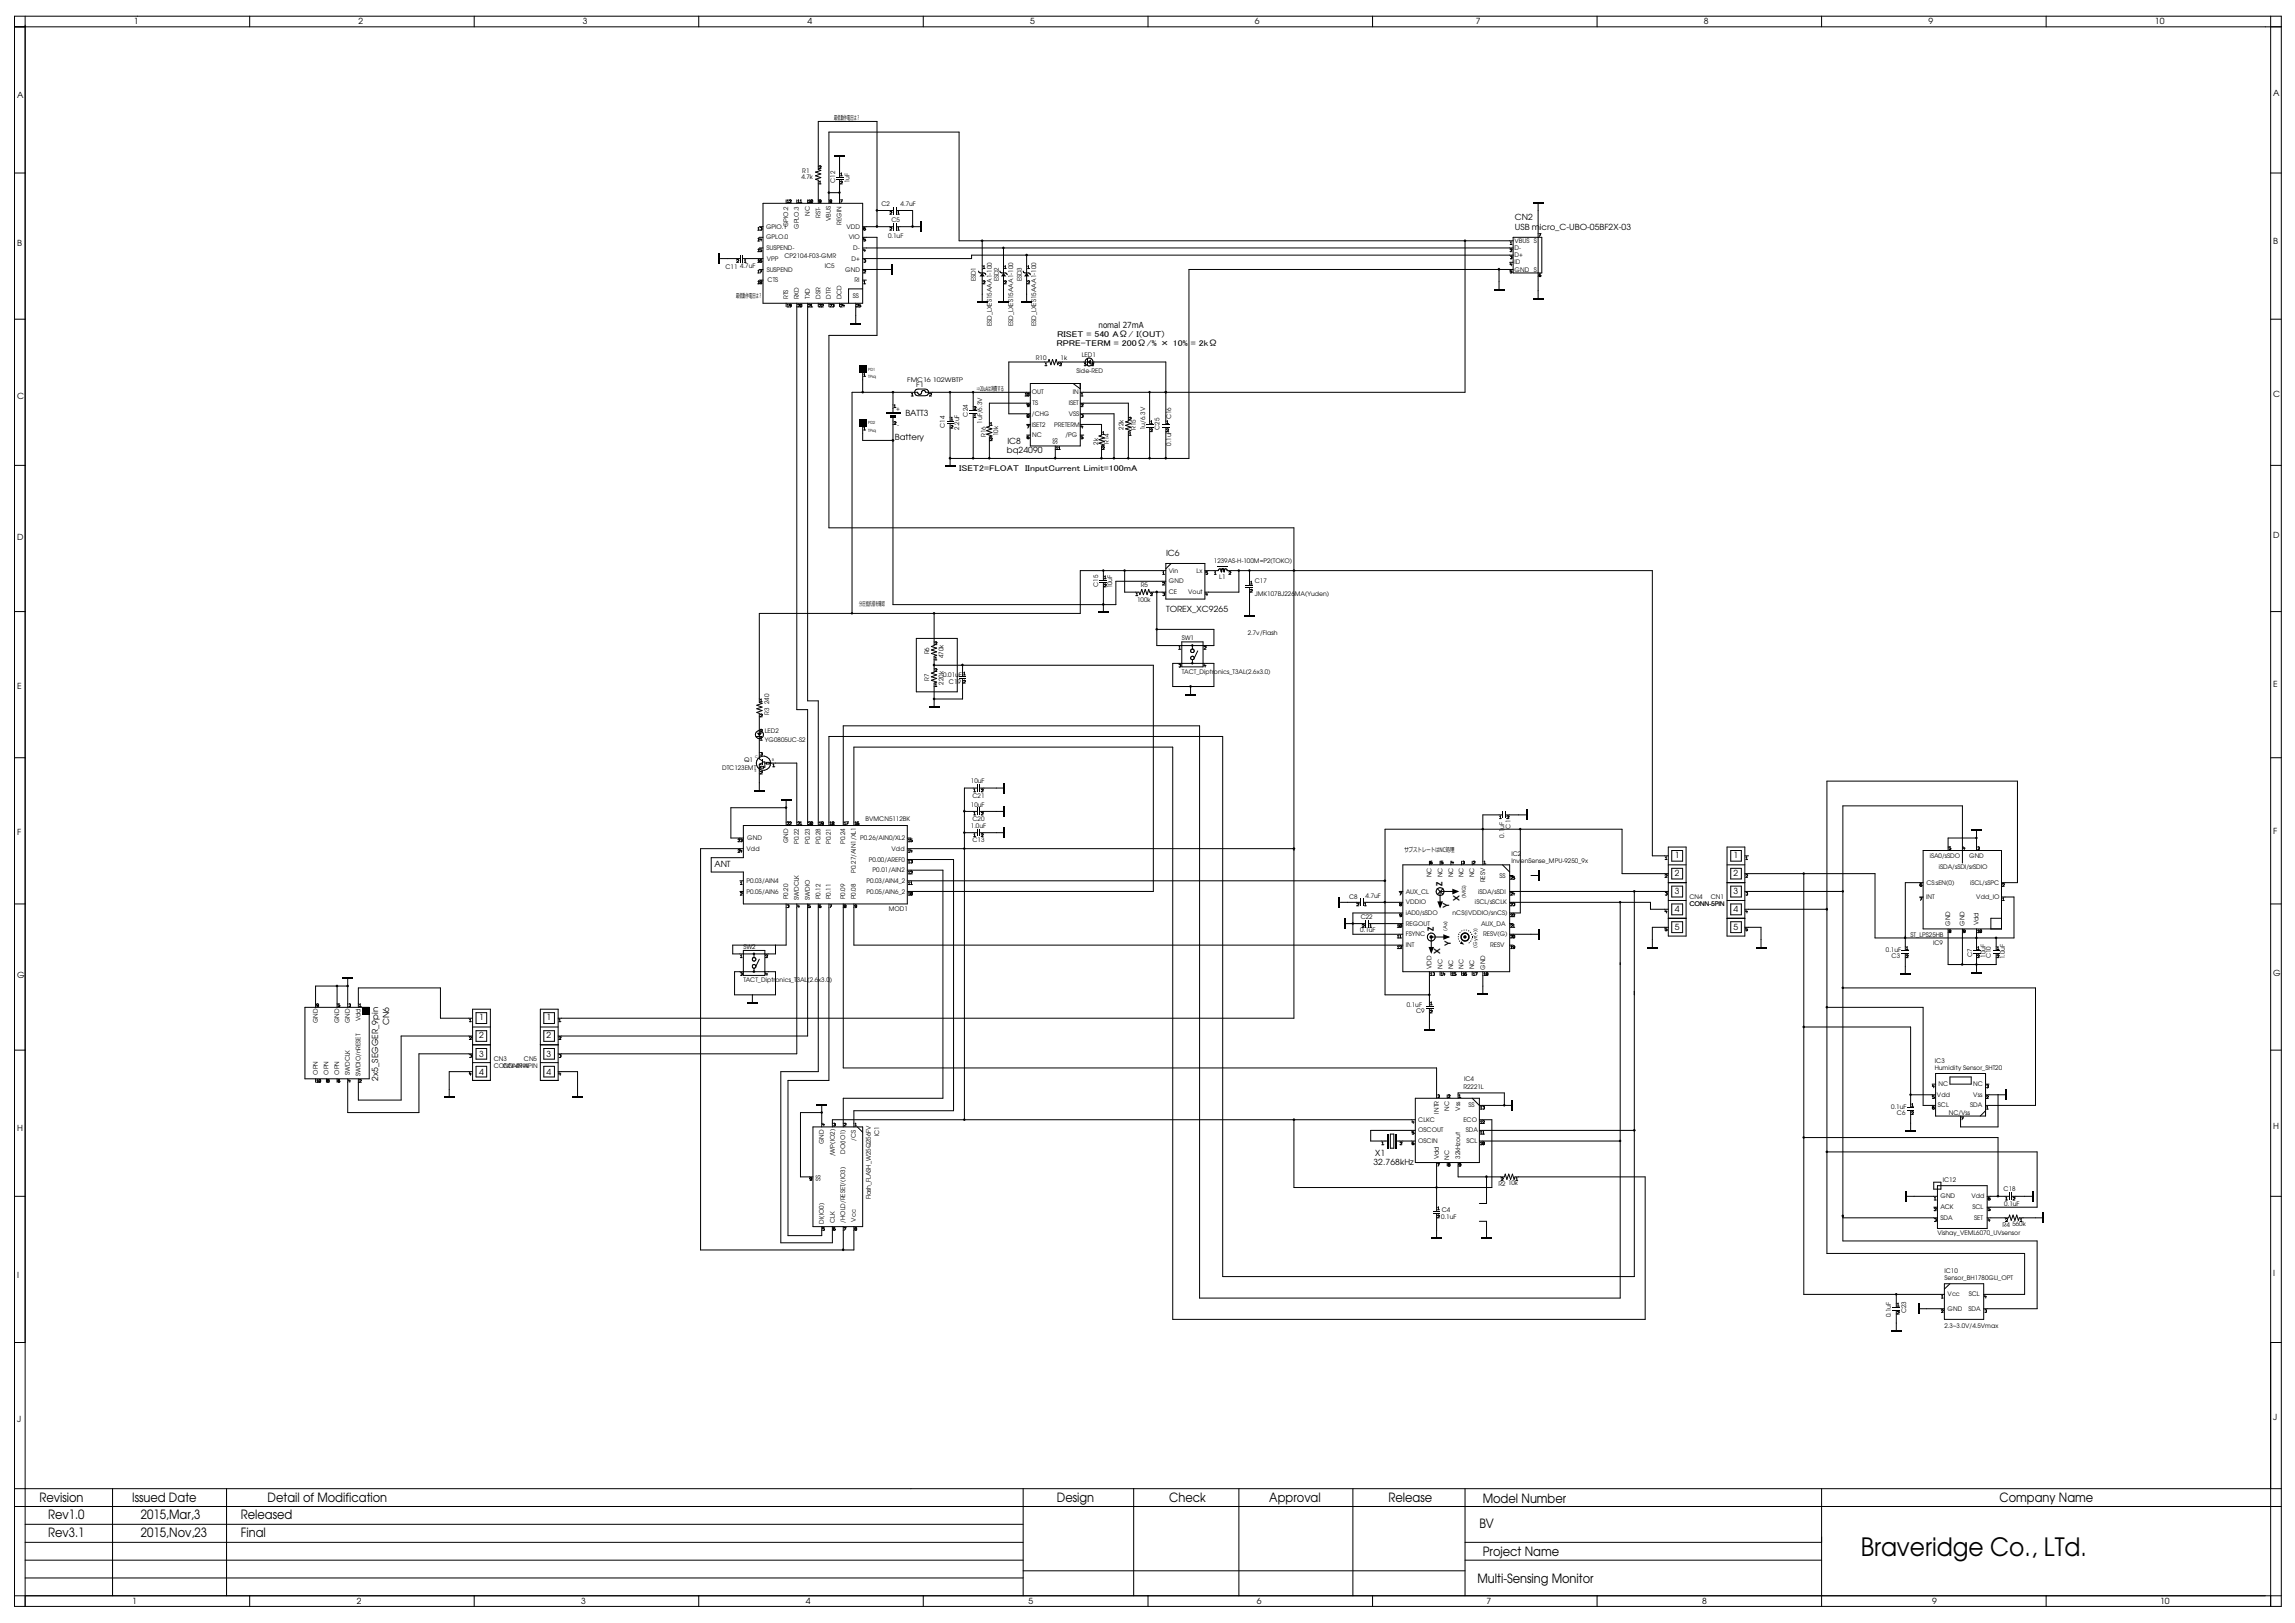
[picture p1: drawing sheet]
<svg xmlns="http://www.w3.org/2000/svg" width="420mm" height="297mm" viewBox="0 0 420 297" stroke-linecap="round" stroke-linejoin="round" font-family="sans-serif">
<defs><g id="words">
<text font-size="4.6" x="340.6" y="284.9">Braveridge Co., LTd.</text>
<g font-size="2.3">
<text x="7.2" y="274.9">Revision</text>
<text x="24.2" y="274.9">Issued Date</text>
<text x="49" y="274.9">Detail of Modification</text>
<text x="193.5" y="274.9">Design</text>
<text x="214.1" y="274.9">Check</text>
<text x="232.4" y="274.9">Approval</text>
<text x="254.2" y="274.9">Release</text>
<text x="271.5" y="275.1">Model Number</text>
<text x="366.1" y="274.9">Company Name</text>
<text x="8.8" y="281.3">Rev3.1</text>
<text x="8.8" y="278">Rev1.0</text>
<text x="25.8" y="281.3">2015,Nov,23</text>
<text x="25.8" y="278">2015,Mar,3</text>
<text x="44.1" y="281.3">Final</text>
<text x="44.1" y="278">Released</text>
<text x="270.8" y="279.7">BV</text>
<text x="271.5" y="284.7">Project Name</text>
<text x="270.5" y="289.8">Multi-Sensing Monitor</text>
</g>
<g font-size="1.5">
<text x="24.5" y="4.4">1</text>
<text x="65.6" y="4.4">2</text>
<text x="106.7" y="4.4">3</text>
<text x="147.9" y="4.4">4</text>
<text x="188.6" y="4.4">5</text>
<text x="229.7" y="4.4">6</text>
<text x="270.2" y="4.4">7</text>
<text x="311.9" y="4.4">8</text>
<text x="353" y="4.4">9</text>
<text x="394.5" y="4.4">10</text>
<text x="3.2" y="18">A</text>
<text x="416.2" y="17.7">A</text>
<text x="277.4" y="40.2">CN2</text>
<text x="3.2" y="45">B</text>
<text x="277.4" y="42.1">USB micro_C-UBO-05BF2X-03</text>
<text x="416.2" y="44.7">B</text>
<text x="201.1" y="60">nomal 27mA</text>
<text x="193.4" y="63.3">RPRE-TERM = 200Ω/% × 10% = 2kΩ</text>
<text x="193.5" y="61.7">RISET = 540 AΩ/ I(OUT)</text>
<text x="3.2" y="72.9">C</text>
<text x="165.8" y="76.1">BATT3</text>
<text x="416.2" y="72.6">C</text>
<text x="163.8" y="80.6">Battery</text>
<text x="184.4" y="82.9">bq24090</text>
<text x="184.4" y="81.3">IC8</text>
<text x="175.6" y="86.1">ISET2=FLOAT</text>
<text x="187.7" y="86.1">IInputCurrent Limit=100mA</text>
<text x="3.2" y="98.9">D</text>
<text x="213.5" y="101.8">IC6</text>
<text x="416.2" y="98.6">D</text>
<text x="213.5" y="111.9">TOREX_XC9265</text>
<text x="416.2" y="125.8">E</text>
<text x="3.2" y="126.2">E</text>
<text x="3.2" y="152.9">F</text>
<text x="416.2" y="152.6">F</text>
<text x="130.8" y="158.7">ANT</text>
<text x="306.7" y="160.3">2</text>
<text x="306.7" y="157">1</text>
<text x="317.4" y="160.3">2</text>
<text x="317.4" y="157">1</text>
<text x="264.1" y="162.1" transform="rotate(-90 264.1 162.1)">Z</text>
<text x="265.3" y="166.2" transform="rotate(-90 265.3 166.2)">Y</text>
<text x="267.2" y="164.8" transform="rotate(-90 267.2 164.8)">X</text>
<text x="306.7" y="167">4</text>
<text x="306.7" y="163.7">3</text>
<text x="317.4" y="167">4</text>
<text x="317.4" y="163.7">3</text>
<text x="262.5" y="170.5" transform="rotate(-90 262.5 170.5)">Z</text>
<text x="265.6" y="173.1" transform="rotate(-90 265.6 173.1)">Y</text>
<text x="306.7" y="170.2">5</text>
<text x="317.4" y="170.2">5</text>
<text x="3.2" y="179">G</text>
<text x="263.6" y="174.6" transform="rotate(-90 263.6 174.6)">X</text>
<text x="416.2" y="178.6">G</text>
<text x="71.2" y="187.7" transform="rotate(-90 71.2 187.7)">CN6</text>
<text x="87.7" y="190">2</text>
<text x="87.7" y="186.7">1</text>
<text x="100.1" y="190">2</text>
<text x="100.1" y="186.7">1</text>
<text x="69.2" y="197.8" transform="rotate(-90 69.2 197.8)">2x5_SEGGER_9pin</text>
<text x="87.7" y="196.7">4</text>
<text x="87.7" y="193.4">3</text>
<text x="100.1" y="196.7">4</text>
<text x="100.1" y="193.4">3</text>
<text x="3.2" y="207.1">H</text>
<text x="416.2" y="206.7">H</text>
<text x="251.4" y="213.1">32.768kHz</text>
<text x="251.7" y="211.6">X1</text>
<text x="3.2" y="233.8">I</text>
<text x="416.2" y="233.5">I</text>
<text x="3.2" y="260.2">J</text>
<text x="416.2" y="259.9">J</text>
<text x="24.2" y="293.5">1</text>
<text x="65.3" y="293.5">2</text>
<text x="106.4" y="293.5">3</text>
<text x="147.5" y="293.5">4</text>
<text x="188.3" y="293.5">5</text>
<text x="230.1" y="293.5">6</text>
<text x="272.2" y="293.5">7</text>
<text x="311.6" y="293.5">8</text>
<text x="353.7" y="293.5">9</text>
<text x="395.5" y="293.5">10</text>
</g>
<g font-size="1.1">
<text x="152.7" y="21.9">最低動作電圧は？</text>
<text x="146.7" y="32.8">4.7k</text>
<text x="146.9" y="31.6">R1</text>
<text x="152.9" y="33.4" transform="rotate(-90 152.9 33.4)">C12</text>
<text x="155.5" y="33.6" transform="rotate(-90 155.5 33.6)">1uF</text>
<text x="140.2" y="41.9">GPIO.1</text>
<text x="144.3" y="41.5" transform="rotate(-90 144.3 41.5)">GPIO.2</text>
<text x="146.3" y="41.8" transform="rotate(-90 146.3 41.8)">GPLO.3</text>
<text x="148.2" y="39.5" transform="rotate(-90 148.2 39.5)">NC</text>
<text x="150.2" y="39.9" transform="rotate(-90 150.2 39.9)">RST-</text>
<text x="152.1" y="40.5" transform="rotate(-90 152.1 40.5)">VBUS</text>
<text x="154.1" y="41.1" transform="rotate(-90 154.1 41.1)">REGIN</text>
<text x="155" y="41.9">VDD</text>
<text x="161.4" y="37.7">C2</text>
<text x="163.2" y="40.6">C5</text>
<text x="164.9" y="37.7">4.7uF</text>
<text x="140.2" y="43.8">GPLO.0</text>
<text x="140.3" y="45.8">SUSPEND-</text>
<text x="140.4" y="47.7">VPP</text>
<text x="143.6" y="47.2">CP2104-F03-GMR</text>
<text x="155.4" y="43.8">VIO</text>
<text x="155.9" y="47.7">D+</text>
<text x="156.2" y="45.8">D-</text>
<text x="162.6" y="43.6">0.1uF</text>
<text x="277.3" y="47.1">D+</text>
<text x="277.3" y="45.8">D-</text>
<text x="277.3" y="44.4">VBUS S</text>
<text x="132.8" y="49.1">C11</text>
<text x="135.5" y="49">4.7uF</text>
<text x="140.4" y="49.7">SUSPEND</text>
<text x="140.5" y="51.6">CTS</text>
<text x="151" y="49">IC5</text>
<text x="154.8" y="49.7">GND</text>
<text x="156.5" y="51.6">RI</text>
<text x="178.6" y="51.5" transform="rotate(-90 178.6 51.5)">ESD1</text>
<text x="182.9" y="51.5" transform="rotate(-90 182.9 51.5)">ESD2</text>
<text x="187.1" y="51.5" transform="rotate(-90 187.1 51.5)">ESD3</text>
<text x="277.3" y="49.7">GND</text>
<text x="277.3" y="48.4">ID</text>
<text x="280.8" y="49.7">S</text>
<text x="134.8" y="54.5">最低動作電圧は？</text>
<text x="144.3" y="54.7" transform="rotate(-90 144.3 54.7)">RTS</text>
<text x="146.3" y="54.8" transform="rotate(-90 146.3 54.8)">RXD</text>
<text x="148.2" y="54.7" transform="rotate(-90 148.2 54.7)">TXD</text>
<text x="150.2" y="54.7" transform="rotate(-90 150.2 54.7)">DSR</text>
<text x="152.1" y="54.7" transform="rotate(-90 152.1 54.7)">DTR</text>
<text x="154.1" y="54.8" transform="rotate(-90 154.1 54.8)">DCD</text>
<text x="156.2" y="54.6">SS</text>
<text x="181.6" y="59.6" transform="rotate(-90 181.6 59.6)">ESD_LXES15AAA1-100</text>
<text x="185.5" y="59.6" transform="rotate(-90 185.5 59.6)">ESD_LXES15AAA1-100</text>
<text x="189.7" y="59.6" transform="rotate(-90 189.7 59.6)">ESD_LXES15AAA1-100</text>
<text x="189.6" y="66">R10</text>
<text x="194.2" y="66">1k</text>
<text x="198.1" y="65.3">LED1</text>
<text x="166.1" y="69.8">FMC16 102WBTP</text>
<text x="167.8" y="70.8">F1</text>
<text x="178.8" y="71.5">⇒20uAは消費する</text>
<text x="197.1" y="68.2">Side-RED</text>
<text x="164.1" y="75.1">+</text>
<text x="177.2" y="76.2" transform="rotate(-90 177.2 76.2)">C24</text>
<text x="179.8" y="77.5" transform="rotate(-90 179.8 77.5)">1uF/6.3V</text>
<text x="188.9" y="76.1">/CHG</text>
<text x="188.9" y="72.2">OUT</text>
<text x="189" y="74.2">TS</text>
<text x="195.7" y="76.1">VSS</text>
<text x="195.7" y="74.2">ISET</text>
<text x="196.4" y="72.2">IN</text>
<text x="214.4" y="76.7" transform="rotate(-90 214.4 76.7)">C16</text>
<text x="164.2" y="78.1">-</text>
<text x="173" y="78.3" transform="rotate(-90 173 78.3)">C14</text>
<text x="175.6" y="78.7" transform="rotate(-90 175.6 78.7)">2.2uF</text>
<text x="180.5" y="79.9" transform="rotate(-90 180.5 79.9)">R16</text>
<text x="182.7" y="79.8" transform="rotate(-90 182.7 79.8)">10k</text>
<text x="188.9" y="78.1">ISET2</text>
<text x="189" y="80">NC</text>
<text x="193" y="78.1">PRETERM</text>
<text x="193.6" y="81.2" transform="rotate(-90 193.6 81.2)">SS</text>
<text x="195.1" y="80">/PG</text>
<text x="201" y="81.4" transform="rotate(-90 201 81.4)">2k</text>
<text x="203" y="81.2" transform="rotate(-90 203 81.2)">R14</text>
<text x="205.7" y="78.7" transform="rotate(-90 205.7 78.7)">22k</text>
<text x="208" y="78.7" transform="rotate(-90 208 78.7)">R15</text>
<text x="209.6" y="78.7" transform="rotate(-90 209.6 78.7)">1u/6.3V</text>
<text x="212.2" y="78.7" transform="rotate(-90 212.2 78.7)">C25</text>
<text x="214.4" y="81.6" transform="rotate(-90 214.4 81.6)">0.1uF</text>
<text x="201" y="107.4" transform="rotate(-90 201 107.4)">C15</text>
<text x="203.6" y="107.7" transform="rotate(-90 203.6 107.7)">10uF</text>
<text x="208.9" y="107.5">R5</text>
<text x="214" y="106.8">GND</text>
<text x="214" y="104.8">Vin</text>
<text x="219.1" y="104.8">Lx</text>
<text x="222.2" y="103.1">1239AS-H-100M=P2(TOKO)</text>
<text x="223.2" y="105.9">L1</text>
<text x="229.7" y="106.7">C17</text>
<text x="157.3" y="111">分圧抵抗値を確認</text>
<text x="208.2" y="110.1">100k</text>
<text x="214" y="108.8">CE</text>
<text x="217.5" y="108.8">Vout</text>
<text x="229.7" y="109">JMK107BJ226MA(Yuden)</text>
<text x="170.1" y="119.8" transform="rotate(-90 170.1 119.8)">R6</text>
<text x="216.4" y="117.2">SW1</text>
<text x="228.4" y="116.2">2.7v/Flash</text>
<text x="170.1" y="124.7" transform="rotate(-90 170.1 124.7)">R7</text>
<text x="172.7" y="124">0.01uF</text>
<text x="172.8" y="125.3" transform="rotate(-90 172.8 125.3)">220k</text>
<text x="172.8" y="120.4" transform="rotate(-90 172.8 120.4)">470k</text>
<text x="173.7" y="125.1">C19</text>
<text x="216.4" y="123.4">TACT_Diptronics_T3AL(2.6x3.0)</text>
<text x="140.8" y="130.9" transform="rotate(-90 140.8 130.9)">R3</text>
<text x="140.8" y="128.9" transform="rotate(-90 140.8 128.9)">240</text>
<text x="140" y="135.8">YG0805UC-S2</text>
<text x="140" y="134.1">LED2</text>
<text x="132.2" y="141">DTC123EMT</text>
<text x="136.2" y="139.4">Q1</text>
<text x="177.7" y="143.4">10uF</text>
<text x="177.7" y="147.6">10uF</text>
<text x="178" y="146">C21</text>
<text x="136.7" y="155.7">Vdd</text>
<text x="136.8" y="153.8">GND</text>
<text x="144.3" y="154.3" transform="rotate(-90 144.3 154.3)">GND</text>
<text x="146.3" y="154.5" transform="rotate(-90 146.3 154.5)">P0.22</text>
<text x="148.2" y="154.5" transform="rotate(-90 148.2 154.5)">P0.23</text>
<text x="150.2" y="154.5" transform="rotate(-90 150.2 154.5)">P0.28</text>
<text x="152.1" y="154.5" transform="rotate(-90 152.1 154.5)">P0.21</text>
<text x="154.8" y="154.5" transform="rotate(-90 154.8 154.5)">P0.24</text>
<text x="157.5" y="153.8">P0.26/AIN0/XL2</text>
<text x="158.4" y="150.2">BVMCN5112BK</text>
<text x="163.2" y="155.7">Vdd</text>
<text x="177.7" y="151.6">1.0uF</text>
<text x="178" y="150.2">C20</text>
<text x="178" y="154.1">C13</text>
<text x="257.1" y="156">サブストレートはNC処理</text>
<text x="275.4" y="153.3" transform="rotate(-90 275.4 153.3)">0.1uF</text>
<text x="276.5" y="151.6" transform="rotate(-90 276.5 151.6)">C1</text>
<text x="136.6" y="161.6">P0.03/AIN4</text>
<text x="156.7" y="159.7" transform="rotate(-90 156.7 159.7)">P0.27/AIN1/XL1</text>
<text x="158.6" y="161.6">P0.03/AIN4_2</text>
<text x="159" y="157.7">P0.00/AREF0</text>
<text x="159.8" y="159.6">P0.01/AIN2</text>
<text x="262.1" y="160.6" transform="rotate(-90 262.1 160.6)">NC</text>
<text x="264.1" y="160.6" transform="rotate(-90 264.1 160.6)">NC</text>
<text x="266" y="160.6" transform="rotate(-90 266 160.6)">NC</text>
<text x="268" y="160.6" transform="rotate(-90 268 160.6)">NC</text>
<text x="269.9" y="160.6" transform="rotate(-90 269.9 160.6)">NC</text>
<text x="271.9" y="161.5" transform="rotate(-90 271.9 161.5)">RESV</text>
<text x="274.5" y="160.6">SS</text>
<text x="276.7" y="157.9">InvenSense_MPU-9250_9x</text>
<text x="276.7" y="156.7">IC2</text>
<text x="352.7" y="161.9">CS:sEN(0)</text>
<text x="353.3" y="157">iSA0/sSDO</text>
<text x="355" y="159">iSDA/sSDI/srSDIO</text>
<text x="360.5" y="157">GND</text>
<text x="360.7" y="161.9">iSCL/sSPC</text>
<text x="136.6" y="163.5">P0.05/AIN6</text>
<text x="144.3" y="164.6" transform="rotate(-90 144.3 164.6)">P0.20</text>
<text x="146.3" y="164.7" transform="rotate(-90 146.3 164.7)">SWDCLK</text>
<text x="148.2" y="164.7" transform="rotate(-90 148.2 164.7)">SWDIO</text>
<text x="150.2" y="164.6" transform="rotate(-90 150.2 164.6)">P0.12</text>
<text x="152.1" y="164.6" transform="rotate(-90 152.1 164.6)">P0.11</text>
<text x="154.8" y="164.6" transform="rotate(-90 154.8 164.6)">P0.09</text>
<text x="156.7" y="164.6" transform="rotate(-90 156.7 164.6)">P0.08</text>
<text x="158.6" y="163.5">P0.05/AIN6_2</text>
<text x="162.7" y="166.8">MOD1</text>
<text x="247" y="164.5">C8</text>
<text x="250" y="164.4">4.7uF</text>
<text x="257.4" y="167.5">iAD0/sSDO</text>
<text x="257.4" y="165.5">VDDIO</text>
<text x="257.4" y="163.5">AUX_CL</text>
<text x="265.9" y="167.5">nCS(iVDDIO/snCS)</text>
<text x="270" y="165.5">iSCL/sSCLK</text>
<text x="270.6" y="163.5">iSDA/sSDI</text>
<text x="309.3" y="164.5">CN4</text>
<text x="309.3" y="165.8">CONN-5PIN</text>
<text x="313.2" y="164.5">CN1</text>
<text x="352.6" y="164.5">INT</text>
<text x="361.8" y="164.5">Vdd_IO</text>
<text x="136.1" y="173.6">SW2</text>
<text x="249" y="170.6">0.1uF</text>
<text x="249.1" y="168.2">C22</text>
<text x="257.4" y="173.4">INT</text>
<text x="257.4" y="171.4">FSYNC</text>
<text x="257.4" y="169.4">REGOUT</text>
<text x="271.2" y="169.4">AUX_DA</text>
<text x="271.5" y="171.4">RESV(G)</text>
<text x="272.8" y="173.4">RESV</text>
<text x="349.8" y="171.4">ST_LPS25HB</text>
<text x="353.9" y="173">IC9</text>
<text x="357" y="169.4" transform="rotate(-90 357 169.4)">GND</text>
<text x="359.7" y="169.4" transform="rotate(-90 359.7 169.4)">GND</text>
<text x="362.2" y="169.3" transform="rotate(-90 362.2 169.3)">Vdd</text>
<text x="136.1" y="179.8">TACT_Diptronics_T3AL(2.6x3.0)</text>
<text x="262.1" y="177.4" transform="rotate(-90 262.1 177.4)">VDD</text>
<text x="264.1" y="177.3" transform="rotate(-90 264.1 177.3)">NC</text>
<text x="266" y="177.4" transform="rotate(-90 266 177.4)">NC</text>
<text x="268" y="177.3" transform="rotate(-90 268 177.3)">NC</text>
<text x="269.9" y="177.4" transform="rotate(-90 269.9 177.4)">NC</text>
<text x="271.9" y="177.5" transform="rotate(-90 271.9 177.5)">GND</text>
<text x="345.3" y="174.2">0.1uF</text>
<text x="346.3" y="175.3">C3</text>
<text x="361.1" y="175.1" transform="rotate(-90 361.1 175.1)">C7</text>
<text x="363.5" y="175.3" transform="rotate(-90 363.5 175.3)">10uF</text>
<text x="364.5" y="175.3" transform="rotate(-90 364.5 175.3)">C10</text>
<text x="367.1" y="175.6" transform="rotate(-90 367.1 175.6)">1.0uF</text>
<text x="257.5" y="184.3">0.1uF</text>
<text x="259.2" y="185.5">C9</text>
<text x="58.2" y="187.3" transform="rotate(-90 58.2 187.3)">GND</text>
<text x="62.1" y="187.3" transform="rotate(-90 62.1 187.3)">GND</text>
<text x="64" y="187.2" transform="rotate(-90 64 187.2)">GND</text>
<text x="66" y="186.9" transform="rotate(-90 66 186.9)">Vdd</text>
<text x="58.2" y="196.7" transform="rotate(-90 58.2 196.7)">OPN</text>
<text x="60.1" y="196.7" transform="rotate(-90 60.1 196.7)">OPN</text>
<text x="62.1" y="196.7" transform="rotate(-90 62.1 196.7)">OPN</text>
<text x="64" y="196.8" transform="rotate(-90 64 196.8)">SWDCLK</text>
<text x="66" y="197" transform="rotate(-90 66 197)">SWDIO/nRESET</text>
<text x="90.4" y="194.2">CN3</text>
<text x="90.4" y="195.5">CONN-4PIN</text>
<text x="92.1" y="195.5">CONN-4PIN</text>
<text x="95.9" y="194.2">CN5</text>
<text x="268" y="197.8">IC4</text>
<text x="354.2" y="195.9">Humidity Sensor_SHT20</text>
<text x="354.2" y="194.6">IC3</text>
<text x="263.4" y="203.8" transform="rotate(-90 263.4 203.8)">INTR</text>
<text x="265.3" y="203.3" transform="rotate(-90 265.3 203.3)">NC</text>
<text x="267.3" y="203.2" transform="rotate(-90 267.3 203.2)">Vss</text>
<text x="267.9" y="199.3">R2221L</text>
<text x="268.8" y="202.7">SS</text>
<text x="346.2" y="202.9">0.1uF</text>
<text x="354.6" y="200.7">Vdd</text>
<text x="354.8" y="202.7">SCL</text>
<text x="354.9" y="198.8">NC</text>
<text x="360.7" y="202.7">SDA</text>
<text x="361.2" y="198.8">NC</text>
<text x="361.3" y="200.7">Vss</text>
<text x="150.8" y="209.4" transform="rotate(-90 150.8 209.4)">GND</text>
<text x="156.7" y="208.7" transform="rotate(-90 156.7 208.7)">/CS</text>
<text x="160.9" y="208" transform="rotate(-90 160.9 208)">IC1</text>
<text x="259.7" y="209.3">OSCIN</text>
<text x="259.7" y="207.3">OSCOUT</text>
<text x="259.7" y="205.3">CLKC</text>
<text x="267.9" y="205.3">ECO</text>
<text x="268.3" y="207.3">SDA</text>
<text x="268.5" y="209.3">SCL</text>
<text x="347.3" y="204.1">C6</text>
<text x="356.8" y="204">NC/Vss</text>
<text x="152.8" y="211.6" transform="rotate(-90 152.8 211.6)">/WP(IO2)</text>
<text x="154.8" y="211.2" transform="rotate(-90 154.8 211.2)">DO(IO1)</text>
<text x="263.4" y="212.2" transform="rotate(-90 263.4 212.2)">Vdd</text>
<text x="265.3" y="212.2" transform="rotate(-90 265.3 212.2)">NC</text>
<text x="267.3" y="212" transform="rotate(-90 267.3 212)">32kHzout</text>
<text x="150.2" y="216.1" transform="rotate(-90 150.2 216.1)">SS</text>
<text x="159.4" y="219.5" transform="rotate(-90 159.4 219.5)">Flash_FLASH_W25Q256FV</text>
<text x="263.9" y="221.9">C4</text>
<text x="274.3" y="217.1">R2</text>
<text x="276.1" y="217">10k</text>
<text x="355.3" y="221.3">ACK</text>
<text x="355.3" y="219.3">GND</text>
<text x="355.7" y="216.4">IC12</text>
<text x="360.9" y="219.3">Vdd</text>
<text x="361.1" y="221.3">SCL</text>
<text x="366.8" y="218">C18</text>
<text x="366.9" y="220.8">0.1uF</text>
<text x="150.8" y="223.9" transform="rotate(-90 150.8 223.9)">DI(IO0)</text>
<text x="152.8" y="223.9" transform="rotate(-90 152.8 223.9)">CLK</text>
<text x="154.8" y="223.8" transform="rotate(-90 154.8 223.8)">/HOLD/RESET/(IO3)</text>
<text x="156.7" y="223.6" transform="rotate(-90 156.7 223.6)">Vcc</text>
<text x="263.9" y="223">0.1uF</text>
<text x="354.7" y="226.1">Vishay_VEML6070_UVsensor</text>
<text x="355.3" y="223.3">SDA</text>
<text x="361.4" y="223.3">SET</text>
<text x="366.6" y="224.6">R4</text>
<text x="368.4" y="224.5">560k</text>
<text x="356" y="233">IC10</text>
<text x="356" y="234.3">Sensor_BH1780GLI_OPT</text>
<text x="356.6" y="239.9">GND</text>
<text x="356.6" y="237.3">Vcc</text>
<text x="360.4" y="239.9">SDA</text>
<text x="360.5" y="237.3">SCL</text>
<text x="346.1" y="241.1" transform="rotate(-90 346.1 241.1)">0.1uF</text>
<text x="348.9" y="240.4" transform="rotate(-90 348.9 240.4)">C23</text>
<text x="356" y="243.1">2.3~3.0V/4.5Vmax</text>
</g>
<g font-size=".9">
<text x="268.4" y="164.4" transform="rotate(-90 268.4 164.4)">[MG]</text>
<text x="265" y="170.4" transform="rotate(-90 265 170.4)">[Ax]</text>
<text x="270.5" y="173.4" transform="rotate(-90 270.5 173.4)">[Gyr(+)]</text>
</g>
<g font-size=".8">
<text x="159" y="69.2">TPsq</text>
<text x="159" y="67.9">PD1</text>
<text x="159" y="77.7">PD2</text>
<text x="159" y="79">TPsq</text>
</g>
<g font-size=".6">
<text x="138.2" y="141.3">E</text>
<text x="138.2" y="138.6">C</text>
<text x="141.3" y="139.2">B</text>
</g>
</g></defs>
<g fill="none" stroke="#000" stroke-width=".18">
<path d="M2.7 4.9h414.9M2.7 3h414.9v291h-414.9zM4.6 3v291M45.7 3v1.9M86.8 3v1.9M127.9 3v1.9M169 3v1.9M210.2 3v1.9M251.3 3v1.9M292.4 3v1.9M333.5 3v1.9M374.6 3v1.9"/>
<path d="M415.7 3v291M2.7 31.7h1.9M139.7 37.2h18.2v18.3h-18.2zM143.9 36.6v.6M144.1 37.1h.3M144.1 36.7l.2-.1v.5M144.5 36.7l.3-.1v.2l-.3 .3h.4M145.9 36.6v.6M146 37.1h.4M146.1 36.7l.1-.1v.5M146.5 37.1h.3M146.5 36.7l.1-.1v.5"/>
<path d="M147.9 36.6v.6M148 37.1h.4M148 36.7l.2-.1v.5M148.7 36.6l.1 .4h-.3M148.7 36.6h-.2v.4M148.7 36.6l-.2 .4M149.8 37.2v-4.2l-.5-.2 1-.3-1-.3 1-.4-1-.3 1-.3-.5-.2v-8.8h10.8v19.3M149.9 30.5l.4-.1v.2l-.4 .3h.4M149.9 33.7h.4M150 33.3l.1-.2v.6M150.3 36.7l-.1 .2-.2-.1v-.2h.2l.1 .1v.3l-.3 .1M151.8 37.2v-13h23.8v19.9h101.4"/>
<path d="M151.8 35.3h1.9M152 36.6l.3 .1-.4 .2 .1 .2h.2l.1-.2-.4-.2zM153.7 28.7v3.6M153.7 33v4.2M153.9 33.3l.3-.1v.2l-.3 .3h.3M153.9 36.6h.3l-.2 .5M153.9 32.2h.3M153.9 31.8l.1-.1v.5M154 36.8h.2M160.6 38.5h2.9M162.9 38.8l.3-.1v.2l-.3 .3h.4M164.2 38.5h2.9v3"/>
<path d="M164.3 39.2h.4M164.4 38.8l.1-.1v.5M281.6 37.2v17.3M415.7 31.7h1.9M2.7 58.4h1.9M131.9 47.3h3.6M134.9 47.6l.1-.1 .2 .1M135.2 47.7l-.3 .3h.3M135.2 47.6v.1M136.1 47.3h3.6M136.3 48h.3M136.3 47.6l.1-.1v.5"/>
<path d="M138.7 51.9h.4M138.7 50h.4M138.7 48h.4M138.7 46.1h.4M138.7 42.1h.4M138.7 44.1h.4M138.8 41.7l.1-.1v.5M138.8 43.7l.1-.1v.5M138.8 45.7l.1-.1v.5M138.8 47.6l.1-.1v.5M138.8 49.6l.1-.2v.6M138.8 51.5l.1-.1v.5"/>
<path d="M139 43.4h.7M139 49.3h.7M139 45.4h.7M139 41.5h.7M139 51.3h.7M139.1 51.5h.4l-.4 .3 .3 .1 .1-.1zM139.1 49.4h.4l-.3 .6M139.1 41.7h.3v.2M139.1 43.6v.3h.4M139.3 49.7h.1M139.3 43.7v.4M139.4 41.9h.1"/>
<path d="M139.4 47.5l-.3 .1v.4h.3l-.1-.3-.2 .1M139.4 45.6h-.3v.2l.4 .1-.2 .2-.2-.1M139.4 41.9v.2h-.3M143.9 55.5v.6M144.1 56.2h.3M144.1 55.8l.2-.1v.5M144.9 55.8l-.3 .2v-.3l.3 .1-.1 .3-.2 .1M145.9 55.5v74.4h2v21.2M146 55.8l.3-.1v.2l-.3 .3h.4M146.8 55.7v.4h-.3M146.8 55.7h-.3v.4M146.8 55.7l-.3 .4"/>
<path d="M147.9 55.5v72.8h1.9v22.8M148 55.8l.1-.1 .3 .1-.4 .4h.8M148.5 55.8l.1-.1v.5M149.8 55.5v.6M149.9 55.8l.2-.1 .2 .1-.4 .4h.8M150.4 55.8l.1-.1 .2 .1-.3 .4M151.8 55.5v.6M151.9 55.8l.3-.1v.2l-.3 .3h.4M152.4 55.7h.2v.2M152.6 55.9h.1M152.6 55.9v.2h-.2M153.7 55.5v.6"/>
<path d="M153.9 55.8l.3-.1v.2l-.3 .3h.3M154.3 55.7v.2h.3M154.5 55.8v.4M156.7 55.5v3.6M156.8 55.8l.1-.1h.2v.2l-.3 .3h.4M157.6 55.7h-.4v.2l.4 .1-.2 .2-.2-.1M157.9 43.4h2.7v18h-8.8v35.2h85.1v89.8h-134.7M157.9 49.3h5.3M157.9 45.4h119.1M157.9 41.5h5.6M157.9 51.3h.7M157.9 52.9h-2.5v2.6"/>
<path d="M158.1 51.9h.4M158.1 49.6l.3-.1 .1 .1-.4 .4h.4M158.1 51.5l.2-.1v.5M158.1 47.5l.4 .1M158.1 45.6v.2h.4M158.3 45.7v.4M158.4 47.8h.1M158.4 47.8v.2h-.3M158.4 41.6l-.3 .1v.3l.1 .1 .3-.1-.2-.2-.2 .2M158.4 43.6h-.3v.2l.4 .2-.4 .1M158.5 47.6v.1M158.5 47.7l-.1 .1"/>
<path d="M162.9 41.7h.3v.2l-.3 .2h.4M164.2 41.5h4.2M164.3 42.1h.4M164.4 41.7l.1-.1v.5M179.1 49.6l.3 .3a1.17 1.17 0 0 1 1.1 .3v.1M179.8 44.1v11.1M179.9 49.1h.4M179.9 51.5l.4-.1v.2l-.4 .3h.4M180 48.8l.2-.2v.5M183.1 49.6v.1a1.17 1.17 0 0 0 1.1 .3l.2 .3M183.7 45.4v9.8M183.9 49.1h.3"/>
<path d="M183.9 51.5l.3-.1v.2l-.3 .3h.3M183.9 48.8l.2-.2v.5M187.3 49.6l.1 .3 1.1 .1 .1 .3M187.9 46.7v8.5M188.1 49.1h.4M188.1 51.5l.1-.1h.3v.2l-.4 .3h.4M188.2 48.8l.1-.2v.5M268.2 44.1v27.7h-70.4M274.4 49.3v3.6M276.4 48h.6M276.5 45.7l.3-.1v.2l-.3 .3h.3M276.5 44.7h.3"/>
<path d="M276.5 46.9h.3v.2M276.5 48.1v.3h.3M276.5 44.4l.1-.2v.5M276.7 48.3v.3M276.7 47.1h.1M276.8 49.4h-.3v.3l.3 .1-.1 .2-.2-.1M276.8 47.1v.2h-.3M277 43.4h5.3v6.6h-5.3zM277 49.3h-59.3v34.6h-43.8M277 46.7h-99.1v.6h-20M281.8 50.5l.1 .1 .2-.1M281.8 50.5l.1-.2 .2 .2"/>
<path d="M281.8 42.8h.3l-.3 .5M281.9 43h.2M282.1 50.1l-.3 .1v.3M282.1 50.5h.1M415.7 58.4h1.9M157.9 68.2v3.6M157.9 78v2.6h5.6M158.1 78.7h.4M158.1 68.9h.4M158.1 68.5l.2-.1v.5M158.1 78.3l.2-.2v.6M163.5 76.4v34.3h40.8v-4.3h9.1"/>
<path d="M163.5 71.8v3.8M163.6 77.3l.2-.1h.2v.2l-.4 .3h.4M163.6 74.6h.4M163.7 74.2l.1-.1v.5M166.8 72.5h.4M166.9 72.1l.1-.1v.5M167.4 71.8h-11.4v40.5M167.5 71.8h.5l.3 .4 .3-.1 .1-.4 .3-.2h.3l.1 .3h19.2M168.1 71.2a.61 .61 0 0 0-.6 .6 .61 .61 0 0 0 .6 .6M168.1 72.4h1.2M168.1 71.2h1.2M169.4 71.2a.61 .61 0 0 1 .6 .6 .61 .61 0 0 1-.6 .6"/>
<path d="M170.2 72.1l.1-.1h.2v.2l-.3 .3h.3M173.9 71.8v5.2M173.9 77.7v7.5M174.1 78l.3-.1v.2l-.3 .3h.3M174.1 76.9h.3M174.1 76.5l.2-.1v.5M178.2 71.8v3.3M178.2 75.7v8.2M178.3 76.4h.4M178.3 74.5h.3v.2l-.3 .2h.4M178.4 76l.1-.1v.5M181.3 77.9h.3"/>
<path d="M181.3 77.5l.2-.2v.6M187.7 72.5h.3M187.7 72.1l.1-.1v.5M187.9 77.7h.7M187.9 79.6h.7M188 75.9h.4v.2l-.4 .1 .3 .2 .1-.2-.4-.1zM188 77.9h.4l-.2 .5M188.2 78.1h.2M188.4 72v.4h-.3M188.4 72h-.3v.4M188.4 79.8l-.4 .1 .1 .4h.3l-.1-.3-.3 .1M188.4 72l-.3 .4"/>
<path d="M188.4 74.1l-.1 .1h-.2v-.2l.2-.1 .1 .1v.4h-.3M188.6 70.2h9.2v11.4h-9.2zM188.6 73.8h-7.5v4.2l-.5 .2 1 .3-1 .3 1 .4-1 .3 1 .3-.5 .2v3.9M191.3 66.9h.4M191.4 66.5l.1-.1v.5M194 66.5h.3v.2l-.3 .2h.3M196.5 70.2l1.3 1M197.8 77.7h3.9v1.9l-.5 .2 1 .3-1 .4 1 .3-1 .3 1 .3-.5 .2v2.3M197.8 79.6h.6M197.8 75.7h6.2v8.2M197.8 73.8h8.8v3.2l-.5 .2 .9 .3-.9 .4 .9 .3-.9 .3 .9 .3-.4 .2v4.9M197.9 72.5h.4"/>
<path d="M197.9 74l.1-.1 .2 .1v.2l-.3 .2h.4M197.9 75.9h.3v.3M197.9 77.9v.2h.4M197.9 72.1l.2-.1v.5M198.2 78v.4M198.2 76.2h.1M198.2 79.8h-.3v.2l.4 .1-.1 .2h-.3M198.2 76.2v.2h-.3M198.5 66.9h.3M198.5 66.5l.2-.1v.5M199 66.3h-5.2l-.1 .5-.3-1-.4 1-.3-1-.3 1-.3-1-.2 .5h-7.2v9.4h3.9M199.7 66.3h13.7v11.4"/>
<path d="M199.9 66.5h.3v.2l-.3 .2h.3M201.8 79.5h.4M201.9 79.1l.1-.1v.5M206.7 76.5l.3-.1v.2l-.3 .3h.4M206.7 79.7h.4M206.7 79.3l.2-.1v.5M210.5 71.8v5.9M210.5 78.3v5.6M210.6 78.6l.3-.1v.2l-.3 .3h.4M210.6 77.5h.4M210.7 77.1l.1-.1v.5M213.4 78.3v5.6"/>
<path d="M213.6 78.6l.1-.1h.2v.2l-.3 .3h.3M213.6 77.5h.3M213.6 77.1l.1-.1v.5M2.7 85.2h1.9M181.3 80.3l.1-.2 .2 .1v.2l-.3 .2h.3M193.2 81.6v2.3M193.3 82.3h.8M193.4 81.9l.1-.2v.6M193.8 81.9l.2-.2v.6M201.8 81.9l.3-.1v.2l-.3 .3h.4M415.7 85.2h1.9M2.7 111.9h1.9"/>
<path d="M167.8 116.8h7.4v9.8h-7.4zM171 112.3v5.9l-.5 .1 1 .3-1 .4 1 .3-1 .3 1 .3-.5 .2v2.9l-.5 .2 1 .3-1 .4 1 .3-1 .3 1 .3-.5 .2v4.2M171.1 117.6l.4-.1v.2l-.4 .3h.4M202 104.4v1.7M202 106.7v5.2M202.1 107l.4-.1v.2l-.4 .3h.4M202.1 105.9h.4M202.2 105.5l.1-.1v.5M205.9 104.4v4h2.6l.2 .4 .3-.9 .3 .9 .4-.9 .3 .9 .3-.9 .2 .5h2.9M207.9 109h.4M208 108.6l.1-.1v.5M210.6 108.6l.3-.1v.3l-.3 .2h.4"/>
<path d="M211.8 108.4v9.8h10.4v-3h-10.4M212.8 105.1h.4M212.8 106.7l.2-.1h.2v.2l-.4 .3h.4M212.9 108.5h.3v.3M212.9 104.7l.1-.1v.5M213.1 108.8h.1M213.2 108.8v.2h-.3M213.4 104.4h-15.6v7.9h-58.8v16.3l.5 .1-1 .4 1 .3-1 .3 1 .3-1 .4 .5 .2v3.5M213.4 103.1h7.2v6.5h-7.2zM214.4 103.1l-1 1M215.8 118.8h.3M215.8 118.4l.2-.1v.5"/>
<path d="M216.4 117.5h3.8v4.5h-3.8zM218 118.9a.34 .34 0 0 1 .6 0 .34 .34 0 0 1-.1 .5l-.5-.1zM218.3 118.2v.6M219.3 119.1l-.7 1.3M220.4 118.4l.1-.1h.3v.2l-.4 .3h.4M220.6 104.4h2.4l.3-.3 .3 .1v.5M220.8 108.5v.3h.3M221 108.6v.4M221.1 104.6h-.3v.2l.3 .1-.1 .2h-.2M222.3 105.1h.4M222.4 104.7l.1-.1v.5M223.6 104.2v.2"/>
<path d="M223.6 104.2l.3-.1 .2 .1M223.6 104.2v.5M223.8 104.1l.3 .1M223.8 104.1l-.2 .1M224.1 104.2l.3-.1 .2 .1 .1 .2h77.8v52.2h2.9M224.1 104.2l.1 .2M224.1 104.2v.5zM225 104.7l.3-.1v.3l-.3 .2h.3M226.8 104.4v4h-6.2M228.8 104.4v2.7M228.8 107.7v4.9M228.9 108l.2-.1 .2 .1"/>
<path d="M228.9 106.9h.4M229 106.5l.1-.1v.5M229.3 108l-.4 .4h.4M229.3 108h.1M415.7 111.9h1.9M2.7 138.7h1.9M139 134.8v4.1l.6 .4M139 140v4.6M139.2 133.6l.1-.1h.2v.2l-.3 .3h.4M139.2 139.7l-.2 .3M139.2 130.8l.1-.1h.2v.2l-.3 .3h.4M139.2 128.4h.4"/>
<path d="M139.2 135.5h.4M139.2 137.8h.3v.2M139.2 128.1l.1-.2v.5M139.2 135.1l.1-.2v.6M139.3 139.9l-.3 .1M139.4 138h.1M139.5 138v.2h-.3M139.6 139.5l-.6 .5M139.7 139.4h.3v1h-.2M140 139.7h.3M140.3 139.5h.5v.3h-.5zM140.8 139.7h5.1v11.4"/>
<path d="M141.5 140l.1-.2v.5M171 121.8h40.1v41.4h-45M171.1 122.5l.4-.1v.2l-.4 .3h.4M171.1 125.6h.4M171.1 120.8h.4M171.2 120.4l.2-.1v.5M171.2 125.3l.2-.2v.5M176.2 121.8v1.9M176.2 124.3v3.6h-5.2M176.4 124.6l.3-.1v.3l-.3 .2h.3M176.4 123.5h.3M176.4 123.1l.2-.1v.5"/>
<path d="M214.7 121.4h7.5v4.2h-7.5zM215.8 121.6l.2-.1 .1 .3M216.1 121.8h.1M216.1 121.8v.2h-.3M218 125.6v1.4M218.3 120.7v.7M220.5 121.5l-.1 .3h.4M220.6 121.7v.4M415.7 138.7h1.9M130.2 157h5.9v-5.9h30v14.3h-30v-5.8h-5.9zM135.1 155.6l.3-.1v.2l-.3 .3h.4M135.1 153.7l.1-.2 .3 .2"/>
<path d="M135.5 153.7h.1M135.5 153.7l-.4 .4h.4M135.6 155.5l-.1 .2h.4M135.6 153.6l.3 .1M135.8 155.6v.4M135.8 153.8h.1M135.8 153.8v.2h-.2M135.9 153.7h.1M135.9 153.7l-.1 .1M136.1 155.3h-7.8v73.5h28v-4.3M139 140.4h.3M139.2 141.3l.1-.2 .3 .2"/>
<path d="M139.3 140.3h.5v.3h-.5zM139.6 141.3h.1M139.6 141.3l-.4 .3h.4M141.5 140.3h.3M143.9 146.5v4.6M143.9 147.8h-10.1v5.6h2.3M144.1 150.5h.3v.2l-.3 .3h.3M144.5 150.5h.3v.2l-.3 .3h.4M146 150.5h.3v.2l-.3 .3h.4M146.5 151h.3M146.5 150.5l.1-.1v.6M148 150.5l.1-.1 .2 .1v.2l-.3 .3h.4"/>
<path d="M148.7 150.5l.1 .3-.3 .1M148.7 150.5h-.2v.4M148.7 150.5l-.2 .4M149.9 151h.4M150 150.5l.1-.1v.6M150.7 150.6l-.2 .1-.1-.2 .2-.1 .1 .1v.4l-.3 .1M151.8 151.1v-16.3h72v98.8h75.4v-70.4M151.9 151h.4M152 150.5l.1-.1v.6M152.3 150.5h.4l-.4 .3 .1 .2h.2l.1-.2zM154.4 151.1v-18.3h65.2v104.8h77v-72.5M154.5 151h.4"/>
<path d="M154.5 150.5l.2-.1v.6M154.9 150.4h.4l-.3 .6M155.1 150.7h.2M156.3 151.1v-14.4h58.4v104.8h86.5v-26.1h-23.8l-.2 .5-.3-1-.3 1-.4-1-.3 1-.3-1-.2 .5h-8.5v-2.6M156.5 151h.3M156.5 150.5l.2-.1v.6M157.2 150.4l-.3 .1v.4h.3l-.1-.3-.2 .2M166.1 157.3h8.5v46h-18.3v2.9M166.1 159.3h6.5v41.7h-18.2v5.2M166.1 155.3h70.8M166.1 153.4h.7M166.3 156h.3"/>
<path d="M166.3 154.1h.3M166.3 157.9h.3M166.3 159.9h.3M166.3 153.7l.1-.2v.6M166.3 155.6l.1-.1v.5M166.3 157.6l.1-.2v.5M166.3 159.6l.1-.2v.5M166.7 159.6l.3-.1v.2l-.3 .2h.3M166.7 157.5h.3v.2M166.7 155.5v.2h.3M166.9 155.6v.4M167 157.7h.1"/>
<path d="M167 153.5h-.3v.3l.3 .1-.1 .2-.2-.1M167 157.7v.2h-.3M176.6 148.5h2.2M176.6 152.4h2.2M178.3 149.1h.3M178.3 144.9h.3M178.3 153.1h.3M178.3 144.5l.1-.1v.5M178.3 148.8l.1-.2v.5M178.3 152.7l.1-.1v.5M178.8 144.2h-2.2v60.7M179.5 144.2h4.2"/>
<path d="M179.5 148.5h4.2M179.5 152.4h4.2M179.7 148.8l.2-.1v.2l-.2 .2h.3M179.7 144.5l.2-.1v.3l-.2 .2h.3M179.7 152.7l.2-.1v.2l-.2 .3h.3M256.8 158.3h19.6v19.5h-19.6zM261.7 157.6v.7M262.2 157.6l-.3 .1v.4h.3l-.1-.3-.2 .1M263.6 157.6v.7M264.1 157.6h-.3v.2l.3 .1v.2h-.3M265.6 157.6v.7M265.8 157.6v.3h.3"/>
<path d="M266 157.7v.4M267.6 157.6v.7M267.8 157.6h.2v.3M268 157.9h.1M268 157.9v.2h-.2M269.5 157.6v.7M269.7 157.7l.3-.1v.3l-.3 .2h.3M271.6 158.1h.4M271.7 157.7l.1-.1v.5M274.5 149.8h.4M274.6 149.4l.1-.1v.5M275.1 149.1h-3.6v9.2"/>
<path d="M275.1 158.3l1.3 1.3M275.7 149.1h3.6M275.9 149.4l.1-.1 .2 .1v.2l-.3 .2h.4M278.3 151.8v15.3h-1.9M304.8 157.3h.4M304.9 156.9l.1-.1v.5M305.4 155h3.3v16.3h-3.3zM305.4 158.3h3.3M305.4 159.9h-8.4v-8.1h-43.4v30.3h8.1M306.1 158.9h1.9v2h-1.9zM306.1 155.7h1.9v1.9h-1.9zM316.2 155h3.2v16.3h-3.2z"/>
<path d="M316.2 158.3h3.2M316.9 155.7h1.9v1.9h-1.9zM316.9 158.9h1.9v2h-1.9zM319.4 159.9h23.9v11.8h25.4v-7.5h-2.3M319.4 156.6h.7M319.6 157.3h.3M319.6 156.9l.2-.1v.5M330.2 159.9v77h25.8M352.1 155.7h14.3v14.3h-14.3zM357.1 155h-.3v.2l.4 .1-.2 .2-.2-.1M359.3 157.9v-10.4h-21.9v79.6h35.5v12.4h-9.7M359.4 155v.2h.4"/>
<path d="M359.6 155.1v.4M361.9 152.1v3.6M361.9 153.4h-5.3v2.3M362.1 155h.2v.2M362.3 155.2h.1M362.3 155.2v.2h-.2M2.7 165.4h1.9M63.7 179.2v5.2M134.5 177.8h7.5v4.3h-7.5zM135.5 163.2h.6M135.5 161.2h.6M135.5 163.4h.3v.2l-.3 .2h.4"/>
<path d="M135.5 175.3h.4M135.5 161.9h.4M135.6 178.1h.2v.2M135.6 161.5l.1-.1v.5M135.6 174.9l.1-.1v.5M135.8 178.3h.1M135.8 178.3v.2h-.2M136.1 173.9h3.9v4.6h-3.9zM138 174.6v.7M138 177.2v.6M139 175.6l-.6 1.3M140.2 174.9l.1-.1h.2v.2l-.3 .3h.3"/>
<path d="M140.2 178v.3h.3M140.4 178.1v.4M143.9 165.4v7.6h-9.8v1.6h7.9v-1.6M144.1 165.7h.3v.2M144.3 165.9h.1M144.4 165.9v.2h-.3M145.9 165.4v27.5h-43.7M146.1 165.6l-.1 .3h.4M146.3 165.7v.4M147.9 165.4v24.2h-45.7M148.3 165.6h-.3v.2l.4 .1-.1 .2h-.3M149.8 165.4v30.7h-6.9v31.4h9.5v-3"/>
<path d="M150.3 165.6l-.4 .1 .1 .4h.3l-.1-.3-.3 .1M151.8 165.4v32.3h-7.5v28.4h6.1v-1.6M151.9 165.6h.4l-.3 .5M152 165.9h.2M154.4 165.4v30.1h108.6v5.5M154.5 165.7l.4 .2-.1 .2h-.2l-.1-.2 .4-.2zM156.3 165.4v7.6h100.5M156.8 165.8l-.2 .1-.1-.2h.3v.4h-.3M166.1 161.2h87.5M166.3 163.8h.3M166.3 161.9h.3M166.3 161.5l.1-.1v.5"/>
<path d="M166.3 163.4l.1-.1v.5M166.7 161.9h.3M166.7 161.5l.2-.1v.5M167 163.4h-.3v.4M167 163.4v.4h-.3M167 163.4l-.3 .4M245.4 165.1h3.6M246.4 169h3.6M248.4 165.4l.1-.1h.2v.2l-.3 .3h.4M249.4 169.3l.1-.1h.2v.3l-.3 .2h.4M249.6 165.1h7.2M249.8 165.8h.3"/>
<path d="M249.8 165.4l.2-.1v.5M250.6 169h6.2M250.8 169.7h.3M250.8 169.3l.1-.1v.5M255.8 169.7h.4M255.8 173.6h.8M255.8 171.7h.8M255.9 169.3l.1-.1v.5M255.9 171.3l.1-.1v.5M255.9 173.2l.1-.1v.5M256.1 163.2h.7M256.2 163.3h.4l-.3 .5"/>
<path d="M256.2 173.2l.2-.1 .2 .1-.4 .4M256.2 165.4h.4l-.4 .2 .1 .2 .3-.1zM256.3 171.3l.1-.1v.5M256.4 163.6h.2M256.6 169.2v.5h-.3M256.6 169.2h-.3v.5M256.6 169.2l-.3 .5M256.6 167.4l-.2 .2-.1-.3 .3 .1v.3l-.3 .1M256.8 167.1h-9.1v3.9h9.1M261.7 177.8v6.3M261.9 178.5h.3M261.9 178.1l.1-.1v.5"/>
<path d="M262.3 178.1h.3v.2M262.5 178.3h.1M262.6 178.3v.2h-.3M263.2 162.7l.9 1M263.6 177.8v.7M263.8 178.5h.4M263.9 178.1l.1-.1v.5M264.1 162.7l-.9 1M264.3 178l-.1 .3h.4M264.4 178.1v.4M265.2 171.5h-3.2v2.7M265.6 177.8v.7"/>
<path d="M265.8 178.5h.3M265.8 178.1l.2-.1v.5M266.5 178h-.3v.2l.4 .2-.1 .1h-.3M266.8 163.2h-3.2v2.7M267.6 177.8v.7M267.7 178.5h.4M267.8 178.1l.1-.1v.5M268.5 178l-.4 .1 .1 .4h.3l-.1-.3-.3 .2M269.5 177.8v.7M269.7 178.5h.3M269.7 178.1l.2-.1v.5M270.1 178h.4l-.3 .5"/>
<path d="M270.2 178.3h.2M271.5 177.8v4M271.6 178.5h.4M271.7 178.1l.1-.1v.5M272.1 178v.2l.3 .2-.1 .1-.2-.1 .3-.2-.1-.2zM276.4 165.1h25.8v1.3h3.2M276.4 163.2h29M276.4 171h5.2M276.4 173h.6M276.4 169h.6M276.4 160.2h.6M276.6 169.3l.1-.1 .2 .1-.3 .4h.7"/>
<path d="M276.6 163.4h.2v.2l-.2 .2h.3M276.6 173.6h.3M276.6 171.3l.2-.1v.2l-.2 .3h.3M276.6 160.5l.2-.1v.3l-.2 .2h.3M276.6 165.4l.2-.1v.2l-.2 .3h.3M276.6 167.4l.1-.1 .2 .1-.3 .4h.7M276.6 173.2l.1-.1v.5M276.9 167.4l.2-.1 .2 .1-.4 .4M277 163.3l-.1 .3h.4M277 165.3h.3v.2M277 169.3l.1-.1v.5M277.2 163.4v.4"/>
<path d="M277.2 165.5h.1M277.3 160.4h-.4v.2l.4 .1-.1 .2h-.3M277.3 165.5v.2h-.3M277.3 171.2v.4h-.3M277.3 171.2l-.4 .1 .1 .3M277.3 171.2l-.3 .4M277.3 173.3l-.2 .1-.2-.2 .2-.1 .2 .1v.4h-.3M280.3 160.2h1.3M304.8 160.2l.4-.1v.2l-.4 .3h.4M304.9 166.6l-.1 .2h.4M304.9 163.4h.3v.2M305.1 166.7v.4"/>
<path d="M305.1 163.6h.1M305.2 169.8h-.4v.3l.4 .1-.1 .1h-.3M305.2 163.6v.2h-.3M305.4 168.1h3.3M305.4 164.8h3.3M305.4 161.5h3.3M305.4 169.7h-2.9v3.6M306.1 168.7h1.9v2h-1.9zM306.1 165.4h1.9v2h-1.9zM306.1 162.2h1.9v2h-1.9zM316.2 168.1h3.2M316.2 164.8h3.2"/>
<path d="M316.2 161.5h3.2M316.9 168.7h1.9v2h-1.9zM316.9 162.2h1.9v2h-1.9zM316.9 165.4h1.9v2h-1.9zM319.4 169.7h3v3.6M319.4 166.4h15.1M319.4 163.2h18M319.6 160.2l.3-.1v.2l-.3 .3h.3M319.6 163.4h.3v.2M319.6 166.6v.2h.3M319.8 166.7v.4M319.9 163.6h.1"/>
<path d="M319.9 163.6v.2h-.3M319.9 169.8h-.3v.3l.3 .1-.1 .1h-.2M348.8 174.6v3.6M349 174.9l.3-.1v.2l-.3 .3h.3M349 173.8h.3M349 173.4l.2-.1v.5M351.4 164.2h.7M351.5 164.3h.4l-.3 .5M351.7 164.5h.1M351.8 161.7l-.3 .1v.3l.3 .1-.1-.3-.2 .2M352.1 161.5h-3.3v12.4M356.6 170v6.5h8.9v-1.9"/>
<path d="M356.8 170.3h.4l-.4 .2 .1 .2h.2l.1-.2zM359.3 170v6.5M359.8 170.3l-.3 .2-.1-.3 .4 .1-.1 .3-.3 .1M361.9 170v3.9M361.9 174.6v3.2M362 170.7h.4M362 174.9l.3-.1v.2l-.3 .3h.4M362 173.8h.4M362.1 170.3l.1-.1v.5M362.1 173.4l.1-.1v.5M362.7 170.2v.4h-.2M362.7 170.2h-.2v.4"/>
<path d="M362.7 170.2l-.2 .4M365.5 171.7v2.2M365.6 174.9l.3-.1v.2l-.3 .3h.4M365.6 173.8h.4M365.7 173.4l.1-.1v.5M366.4 161.5h2.9v-18.5h-34.8v86.4h36.2v7.5h-7.5M366.4 168.1h-1.9v1.9M366.6 164.8h.3M366.6 161.8l.1-.1h.2v.3l-.3 .2h.3M366.6 164.4l.2-.1v.5M415.7 165.4h1.9M2.7 192.2h1.9"/>
<path d="M55.8 184.4h11.8v13h-11.8zM57.8 197.4v.7M57.9 198.1h.4M58 197.7l.1-.1v.5M58.3 183.9l-.2 .1-.1-.2 .3 .1v.3h-.3M58.7 197.6v.4h-.3M58.7 197.6h-.3v.4M58.7 197.6l-.3 .4M59.8 197.4v.7M60 197.6h.2l.1 .1-.4 .3 .3 .1 .1-.2-.4-.2zM61.7 180.5v3.9M61.7 197.4v.7"/>
<path d="M62.2 197.6l-.3 .1v.3h.3l-.1-.2-.2 .1M62.2 183.7h-.3v.2l.3 .2-.1 .1h-.2M63.7 180.5h-5.9v3.9M63.9 183.8h.2v.2M63.9 197.6l-.1 .2h.4M64 197.7v.4M64.1 184h.1M64.1 184v.2h-.2M65.6 184.4v-3.6h15v5.6h5.9M65.8 197.7l.3-.1 .1 .1-.4 .4h.4M65.8 184.2h.4M65.8 183.9l.1-.2v.5"/>
<path d="M85.9 189.9l.2-.2 .2 .1v.2l-.4 .2h.4M85.9 187h.4M86 193l.3 .1M86 186.6l.1-.1v.5M86 196.3l-.1 .3h.4M86.1 196.4v.4M86.2 193.3h.1M86.3 193.3v.2h-.3M86.3 193.1v.1M86.3 193.2v.1M86.5 192.9h-9.8v10.7h-13v-6.2M86.5 196.1h-4.3v4.6"/>
<path d="M86.5 189.6h-13.1v11.7h-7.8v-3.9M86.5 184.7h3.3v13h-3.3zM86.5 194.5h3.3M86.5 191.2h3.3M86.5 188h3.3M87.2 195.2h1.9v1.9h-1.9zM87.2 185.3h1.9v2h-1.9zM87.2 188.6h1.9v2h-1.9zM87.2 191.9h1.9v1.9h-1.9zM98.9 184.7h3.3v13h-3.3zM98.9 194.5h3.3M98.9 191.2h3.3"/>
<path d="M98.9 188h3.3M99.6 195.2h1.9v1.9h-1.9zM99.6 191.9h1.9v1.9h-1.9zM99.6 188.6h1.9v2h-1.9zM99.6 185.3h1.9v2h-1.9zM102.2 196.1h3.5v4.6M102.3 189.9l.1-.2 .2 .1v.2l-.3 .2h.4M102.3 187h.4M102.4 196.3l-.1 .3h.4M102.4 193h.2l.1 .1M102.4 186.6l.1-.1v.5M102.6 196.4v.4"/>
<path d="M102.6 193.3h.1M102.6 193.3v.2h-.2M102.7 193.1v.1M102.7 193.2l-.1 .1M137.7 182.1v1.3M261.7 184.7v3.6M261.9 185l.3-.1v.2l-.3 .3h.3M261.9 183.9h.3M261.9 183.5l.1-.1v.5M330.2 188h19.6v14.6M334.5 184.4h17.6v17.9h2.3M337.4 180.8h35.2v21.5h-9.1"/>
<path d="M353.7 198.4h.7M353.8 198.5v.3h.3M354 198.7v.4M354.4 196.5h9.1v7.8h-9.1zM357 197.1h3.9v1.3h-3.9zM363.5 198.4h.6M363.7 198.6h.3v.2M363.9 198.8h.1M364 198.8v.3h-.3M415.7 192.2h1.9M2.7 218.9h1.9M148.6 215.7l-.2 .1-.1-.2h.3v.4h-.3"/>
<path d="M148.8 206.2h9.1v18.3h-9.1zM150.4 202.3v3.9M150.4 203.6h-3.9v11.8h2.3M150.7 205.6l-.1 .2h.3M150.8 205.7v.4M152.6 205.6h.3v.2M152.8 205.8h.1M152.9 205.8v.2h-.3M154.5 205.7l.1-.1h.2v.2l-.3 .3h.4M156.5 206.1h.3M156.5 205.7l.2-.1v.5M157 206.2l.9 1"/>
<path d="M236.9 204.9v12.4h36.2v-12.4h-2.3M253 209.5h.4M253 209.1l.1-.1v.5M254.5 207.6h.7v2.5h-.7zM255.8 208.8h3.3M256.3 209.1l.3-.1v.3l-.3 .2h.4M258.6 205.1l-.1 .3h.4M258.7 205.2v.4M258.8 209h-.2l-.1 .4 .1 .1 .3-.1-.2-.2-.2 .1M258.8 207.1h-.3v.2l.4 .1-.4 .1M259.1 206.9h-8.2v1.9h3M259.1 204.9h-106.7v1.3"/>
<path d="M259.1 201h11.7v11.8h-11.7zM263 212.8v8.8M263.2 212.9h.3l-.2 .5M263.2 200.4l.3 .1M263.3 213.2h.2M263.4 200.6h.1M263.5 200.6v.2h-.3M263.5 200.5h.1M263.5 200.5v.1M265 200.4v.6M265 212.8v.6M265.1 213l.4 .3-.1 .1h-.2l-.1-.1 .4-.3z"/>
<path d="M265.1 200.5l.1-.1 .3 .1M265.5 200.5h.1M265.5 200.5l-.4 .4h.4M266.9 201v-1h8.5v2.3M267.1 200.9h.4M267.1 200.5l.1-.1v.5M267.5 213.1l-.3 .1-.1-.2 .4 .1-.1 .3h-.3M269.5 201l1.3 1.3h5.9M270.8 208.8h25.8M270.8 206.9h28.4M271 203h.3M271 209.5h.3"/>
<path d="M271 207.6h.8M271 205.6h.8M271 202.6l.2-.1v.5M271 205.2l.2-.1v.5M271 207.2l.2-.1v.5M271 209.1l.2-.1v.5M271.4 205.2l.2-.1 .2 .1-.4 .4M271.5 202.5h.2v.2M271.5 207.2l.1-.1v.5M271.7 202.7h.1M271.7 202.7v.2h-.2M271.7 209v.5h-.2"/>
<path d="M271.7 209l-.3 .1 .1 .4M271.7 209l-.2 .5M272.1 215.4v4.9h-1.3M274.8 215.6h.4v.2l-.4 .2h.4M277.5 216h.4M277.6 215.6l.1-.1v.5M330.2 208.2h35.6v10.7M334.5 210.8h38.4v10.1h-9.1M349.2 218.9h5.5M349.8 200.4h4.6M349.8 203.3v3.6M350 202.5h.3"/>
<path d="M350 203.6l.3-.1v.2l-.3 .3h.3M350 202.1l.1-.1v.5M354 216.4h1.3v1.2h-1.3zM354.1 219.6h.4M354.1 200.5h-.3v.2l.3 .2-.1 .1h-.2M354.1 202.5l-.3 .1v.3h.3l-.1-.2-.2 .1M354.1 219.2l.2-.1v.5M354.7 217h9.1v7.8h-9.1zM359.1 204.4h.3l-.2 .5M359.2 204.7h.2M363.5 200.4h3.6M363.5 203.3l-1 1"/>
<path d="M363.6 203h.4M363.6 200.7l.4-.1v.2l-.4 .2h.4M363.7 202.6l.1-.1v.5M363.8 218.9h3.9M364.3 219.1l-.3 .1v.4h.3v-.2l-.2-.1-.1 .2M365.8 200.4v5.8h-6.9v-1.9M367.1 219.6h.4M367.2 219.2l.2-.1v.5M368.4 218.9h3.6M368.5 219.2h.3v.2l-.3 .2h.4M415.7 218.9h1.9M150.9 224.7h-.3v.2l.3 .1-.1 .2-.2-.1"/>
<path d="M152.9 224.7h-.3v.3l.1 .2 .2-.2-.1-.1-.2 .1M154.4 224.5v4.3M154.5 224.7h.4l-.3 .5M154.6 224.9h.2M156.5 224.7h.3l-.3 .3 .1 .2h.1l.1-.2zM263 222.2v4.3M263.2 222.5l.3-.1v.2l-.3 .3h.3M263.2 221.4h.3M263.2 221l.1-.1v.5M270.8 223.5h1.3v3M337.4 222.9h17.3M347.2 236.9v2.3"/>
<path d="M347.2 239.9v3.5M347.3 239.1h.4M347.4 238.6l.1-.1v.6M351.4 239.5h4.6M354 220.9h.7M354.1 221.2l.1-.1h.2v.2l-.3 .3h.4M354.1 223.1h.3v.2M354.4 223.3h.1M354.4 223.3v.2h-.3M355.4 239.8l.3-.1v.2l-.3 .3h.4M355.4 237.6h.4M355.5 237.2l.1-.1v.5"/>
<path d="M356 234.9h7.2v6.6h-7.2zM357 234.9l-1 1M363.4 237.1l-.1 .2h.4M363.4 239.7h.2v.2M363.5 237.2v.4M363.6 239.9h.1M363.6 239.9v.3h-.2M363.8 222.9h3.9l.2-.5 .3 1 .3-1 .4 1 .3-1 .3 1 .2-.5h4.2M364 223v.3h.4M364.2 223.1v.5M364.3 221.1h-.3v.2l.4 .1-.1 .1h-.3M367.1 223.1h.4v.2l-.4 .3h.4"/>
<path d="M369.9 223.6h.3M369.9 223.1l.1-.1v.6M2.7 245.7h1.9M347.3 240.1l.2-.1 .2 .1-.4 .4h.4M415.7 245.7h1.9M2.7 272.5h414.9M2.7 275.7h414.9M4.6 279h182.7M20.6 272.5v19.6M41.5 272.5v19.6M187.3 272.5v19.6M207.5 272.5v19.6"/>
<path d="M226.8 272.5v19.6M247.7 272.5v19.6M268.2 272.5v19.6M333.5 272.5v21.5M2.7 292.1h414.9M4.6 288.8h182.7M4.6 285.5h182.7M4.6 282.3h182.7M45.7 292.1v1.9M86.8 292.1v1.9M127.9 292.1v1.9M169 292.1v1.9"/>
<path d="M187.3 287.5h80.9M210.2 292.1v1.9M251.3 292.1v1.9M268.2 285.5h65.3M268.2 282.3h65.3M292.4 292.1v1.9M374.6 292.1v1.9"/>
<circle cx="199.4" cy="66.3" r=".73"/>
<circle cx="139" cy="134.4" r=".74"/>
<circle cx="139.8" cy="139.7" r="1.31"/>
<circle cx="218.3" cy="120.4" r=".33"/>
<circle cx="138.1" cy="176.9" r=".34"/>
<circle cx="138.1" cy="175.6" r=".33"/>
<circle cx="262" cy="171.5" r=".73"/>
<circle cx="263.6" cy="163.2" r=".72"/>
</g>
<g fill="#000">
<path d="M179.8 50l.5 .6h-1zM183.7 50l.5 .6h-1zM187.9 50l.6 .6h-1zM199 66.3l.7-.5v1zM138.5 134.1h1l-.5 .7zM261.5 173.3h1l-.5 1.3zM263.1 165h1.1l-.6 1.3zM264.2 171l1.3 .5-1.3 .5zM265.9 162.6l1.3 .6-1.3 .5zM266.9 171.3h.2l-.1 .2h-.1zM266.9 171.8l.2-.1v.2l-.1 .1zM267 170.9h.2l-.1 .3-.2-.1z"/>
<path d="M267.1 172.2l.1-.1 .1 .2-.1 .1zM267.3 170.5l.1 .1-.1 .2-.1-.1zM267.5 172.4l.2 .2-.1 .1-.2-.1zM267.5 172.3l.6 .6-.8-.2zM267.5 170.3h.2v.1l-.1 .1zM267.9 170.2l.2-.1 .1 .2h-.2zM268.4 170.1l.2 .1v.1h-.3zM268.8 172.6l.2-.2 .1 .2-.2 .1zM268.8 170.3h.2l-.1 .2-.2-.1zM269.3 172.1l.1 .1-.1 .2-.2-.1zM269.1 170.6l.1-.1 .2 .2-.2 .1zM269.4 171.7l.2 .1-.1 .2-.1-.1z"/>
<path d="M269.3 170.9h.2l.1 .2-.2 .1z"/>
<path d="M151.6 35.1h.3v.3h-.3z" fill-rule="evenodd"/>
<path d="M152.7 28.4h2v.3h-2z" fill-rule="evenodd"/>
<path d="M153.1 32.8h1.3v.2h-1.3z" fill-rule="evenodd"/>
<path d="M153.1 32.3h1.3v.2h-1.3z" fill-rule="evenodd"/>
<path d="M153.5 35.1h.3v.3h-.3z" fill-rule="evenodd"/>
<path d="M160.4 38.3h.3v.4h-.3z" fill-rule="evenodd"/>
<path d="M163.5 37.9h.1v1.3h-.1z" fill-rule="evenodd"/>
<path d="M164 37.9h.2v1.3h-.2z" fill-rule="evenodd"/>
<path d="M280.6 36.9h2v.3h-2z" fill-rule="evenodd"/>
<path d="M131.5 46.4h.4v1.9h-.4z" fill-rule="evenodd"/>
<path d="M135.5 46.7h.1v1.3h-.1z" fill-rule="evenodd"/>
<path d="M135.9 46.7h.2v1.3h-.2z" fill-rule="evenodd"/>
<path d="M155.6 59.1h2v.3h-2z" fill-rule="evenodd"/>
<path d="M163.2 48.3h.3v2h-.3z" fill-rule="evenodd"/>
<path d="M163.5 40.8h.1v1.3h-.1z" fill-rule="evenodd"/>
<path d="M164 40.8h.2v1.3h-.2z" fill-rule="evenodd"/>
<path d="M168.4 40.5h.3v2h-.3z" fill-rule="evenodd"/>
<path d="M178.8 55.2h2v.3h-2z" fill-rule="evenodd"/>
<path d="M179.6 43.9h.4v.3h-.4z" fill-rule="evenodd"/>
<path d="M182.7 55.2h2v.3h-2z" fill-rule="evenodd"/>
<path d="M183.5 45.2h.4v.3h-.4z" fill-rule="evenodd"/>
<path d="M187 55.2h2v.3h-2z" fill-rule="evenodd"/>
<path d="M268 43.9h.4v.3h-.4z" fill-rule="evenodd"/>
<path d="M273.5 52.9h1.9v.3h-1.9z" fill-rule="evenodd"/>
<path d="M280.6 54.5h2v.4h-2z" fill-rule="evenodd"/>
<path d="M157.3 76.7h1.3v1.3h-1.3z" fill-rule="evenodd"/>
<path d="M157.3 66.9h1.3v1.3h-1.3z" fill-rule="evenodd"/>
<path d="M163 76.1h1v.4h-1z" fill-rule="evenodd"/>
<path d="M173.3 77.5h1.3v.2h-1.3z" fill-rule="evenodd"/>
<path d="M173.3 77h1.3v.2h-1.3z" fill-rule="evenodd"/>
<path d="M173.8 71.6h.3v.3h-.3z" fill-rule="evenodd"/>
<path d="M177.5 75.1h1.3v.1h-1.3z" fill-rule="evenodd"/>
<path d="M177.5 75.6h1.3v.1h-1.3z" fill-rule="evenodd"/>
<path d="M178 71.6h.3v.3h-.3z" fill-rule="evenodd"/>
<path d="M199 65.8l.1 1z" fill-rule="evenodd"/>
<path d="M209.8 78.2h1.3v.1h-1.3z" fill-rule="evenodd"/>
<path d="M209.8 77.7h1.3v.2h-1.3z" fill-rule="evenodd"/>
<path d="M210.3 71.6h.3v.3h-.3z" fill-rule="evenodd"/>
<path d="M212.8 78.2h1.3v.1h-1.3z" fill-rule="evenodd"/>
<path d="M212.8 77.7h1.3v.2h-1.3z" fill-rule="evenodd"/>
<path d="M213.3 71.6h.3v.3h-.3z" fill-rule="evenodd"/>
<path d="M213.3 71.6h.3v.3h-.3z" fill-rule="evenodd"/>
<path d="M173 85.2h1.9v.3h-1.9z" fill-rule="evenodd"/>
<path d="M155.8 112.1h.3v.3h-.3z" fill-rule="evenodd"/>
<path d="M170.8 112.1h.4v.3h-.4z" fill-rule="evenodd"/>
<path d="M201 111.9h2v.4h-2z" fill-rule="evenodd"/>
<path d="M201.3 106.6h1.3v.1h-1.3z" fill-rule="evenodd"/>
<path d="M201.3 106.1h1.3v.1h-1.3z" fill-rule="evenodd"/>
<path d="M201.8 104.3h.3v.3h-.3z" fill-rule="evenodd"/>
<path d="M205.7 104.3h.3v.3h-.3z" fill-rule="evenodd"/>
<path d="M211.6 115h.3v.3h-.3z" fill-rule="evenodd"/>
<path d="M218.1 118h.3v.3h-.3z" fill-rule="evenodd"/>
<path d="M222.9 103.6h1.9v.2h-1.9z" fill-rule="evenodd"/>
<path d="M226.6 104.3h.3v.3h-.3z" fill-rule="evenodd"/>
<path d="M227.8 112.6h1.9v.3h-1.9z" fill-rule="evenodd"/>
<path d="M228.1 107.5h1.3v.2h-1.3z" fill-rule="evenodd"/>
<path d="M228.1 107.1h1.3v.1h-1.3z" fill-rule="evenodd"/>
<path d="M228.6 104.3h.3v.3h-.3z" fill-rule="evenodd"/>
<path d="M138.5 134.7l1 .1z" fill-rule="evenodd"/>
<path d="M139.6 138.9h.1v1h-.1z" fill-rule="evenodd"/>
<path d="M170 129.2h2v.4h-2z" fill-rule="evenodd"/>
<path d="M170.8 127.8h.4v.3h-.4z" fill-rule="evenodd"/>
<path d="M175.6 124.2h1.3v.1h-1.3z" fill-rule="evenodd"/>
<path d="M175.6 123.7h1.3v.2h-1.3z" fill-rule="evenodd"/>
<path d="M217 127h2v.3h-2z" fill-rule="evenodd"/>
<path d="M218.1 121.2h.3v.3h-.3z" fill-rule="evenodd"/>
<path d="M138 144.6h2v.3h-2z" fill-rule="evenodd"/>
<path d="M142.9 146.2h2v.3h-2z" fill-rule="evenodd"/>
<path d="M143.7 147.7h.4v.3h-.4z" fill-rule="evenodd"/>
<path d="M176.4 152.2h.3v.3h-.3z" fill-rule="evenodd"/>
<path d="M176.4 155.1h.3v.4h-.3z" fill-rule="evenodd"/>
<path d="M178.8 143.6h.2v1.3h-.2z" fill-rule="evenodd"/>
<path d="M178.8 147.8h.2v1.3h-.2z" fill-rule="evenodd"/>
<path d="M178.8 151.8h.2v1.2h-.2z" fill-rule="evenodd"/>
<path d="M179.3 143.6h.2v1.3h-.2z" fill-rule="evenodd"/>
<path d="M179.3 147.8h.2v1.3h-.2z" fill-rule="evenodd"/>
<path d="M179.3 151.8h.2v1.2h-.2z" fill-rule="evenodd"/>
<path d="M183.7 143.3h.4v1.9h-.4z" fill-rule="evenodd"/>
<path d="M183.7 147.5h.4v2h-.4z" fill-rule="evenodd"/>
<path d="M183.7 151.4h.4v2h-.4z" fill-rule="evenodd"/>
<path d="M271.3 151.6h.3v.3h-.3z" fill-rule="evenodd"/>
<path d="M275.1 148.5h.1v1.3h-.1z" fill-rule="evenodd"/>
<path d="M275.6 148.5h.1v1.3h-.1z" fill-rule="evenodd"/>
<path d="M278.2 151.6h.3v.3h-.3z" fill-rule="evenodd"/>
<path d="M279.3 148.2h.3v1.9h-.3z" fill-rule="evenodd"/>
<path d="M281.6 159.3h.3v1.9h-.3z" fill-rule="evenodd"/>
<path d="M330.1 159.7h.3v.3h-.3z" fill-rule="evenodd"/>
<path d="M360.9 151.8h1.9v.3h-1.9z" fill-rule="evenodd"/>
<path d="M361.7 153.2h.3v.3h-.3z" fill-rule="evenodd"/>
<path d="M62.7 178.8h1.9v.4h-1.9z" fill-rule="evenodd"/>
<path d="M137.9 177.7h.3v.3h-.3z" fill-rule="evenodd"/>
<path d="M137.9 174.4h.3v.3h-.3z" fill-rule="evenodd"/>
<path d="M245.1 164.2h.3v1.9h-.3z" fill-rule="evenodd"/>
<path d="M246 168.1h.4v1.9h-.4z" fill-rule="evenodd"/>
<path d="M247.5 168.9h.3v.3h-.3z" fill-rule="evenodd"/>
<path d="M249 164.5h.1v1.3h-.1z" fill-rule="evenodd"/>
<path d="M249.5 164.5h.1v1.3h-.1z" fill-rule="evenodd"/>
<path d="M250 168.4h.1v1.3h-.1z" fill-rule="evenodd"/>
<path d="M250.4 168.4h.2v1.3h-.2z" fill-rule="evenodd"/>
<path d="M269.4 171.3h.2v.2h-.2z" fill-rule="evenodd"/>
<path d="M281.6 170h.3v2h-.3z" fill-rule="evenodd"/>
<path d="M296.4 165h.4v.3h-.4z" fill-rule="evenodd"/>
<path d="M301.5 173.3h2v.3h-2z" fill-rule="evenodd"/>
<path d="M321.4 173.3h2v.3h-2z" fill-rule="evenodd"/>
<path d="M337.2 163h.3v.3h-.3z" fill-rule="evenodd"/>
<path d="M347.8 178.2h2v.3h-2z" fill-rule="evenodd"/>
<path d="M348.1 174.4h1.4v.2h-1.4z" fill-rule="evenodd"/>
<path d="M348.1 173.9h1.4v.2h-1.4z" fill-rule="evenodd"/>
<path d="M348.6 171.5h.4v.3h-.4z" fill-rule="evenodd"/>
<path d="M360.9 177.8h1.9v.4h-1.9z" fill-rule="evenodd"/>
<path d="M361.2 174.4h1.3v.2h-1.3z" fill-rule="evenodd"/>
<path d="M361.2 173.9h1.3v.2h-1.3z" fill-rule="evenodd"/>
<path d="M361.7 171.5h.3v.3h-.3z" fill-rule="evenodd"/>
<path d="M361.7 176.4h.3v.3h-.3z" fill-rule="evenodd"/>
<path d="M364.8 174.4h1.3v.2h-1.3z" fill-rule="evenodd"/>
<path d="M364.8 173.9h1.3v.2h-1.3z" fill-rule="evenodd"/>
<path d="M365.3 171.5h.3v.3h-.3z" fill-rule="evenodd"/>
<path d="M61.5 180.3h.3v.3h-.3z" fill-rule="evenodd"/>
<path d="M63.5 180.3h.3v.3h-.3z" fill-rule="evenodd"/>
<path d="M66.3 184.4h1.3v1.3h-1.3z" fill-rule="evenodd"/>
<path d="M136.7 183.4h2v.3h-2z" fill-rule="evenodd"/>
<path d="M260.7 188.3h2v.3h-2z" fill-rule="evenodd"/>
<path d="M261.1 184.5h1.3v.2h-1.3z" fill-rule="evenodd"/>
<path d="M261.1 184.1h1.3v.1h-1.3z" fill-rule="evenodd"/>
<path d="M261.5 181.9h.3v.3h-.3z" fill-rule="evenodd"/>
<path d="M270.5 181.8h2v.3h-2z" fill-rule="evenodd"/>
<path d="M330.1 187.8h.3v.3h-.3z" fill-rule="evenodd"/>
<path d="M334.3 184.2h.3v.3h-.3z" fill-rule="evenodd"/>
<path d="M337.2 180.6h.3v.3h-.3z" fill-rule="evenodd"/>
<path d="M367.1 199.4h.3v1.9h-.3z" fill-rule="evenodd"/>
<path d="M81.3 200.7h2v.3h-2z" fill-rule="evenodd"/>
<path d="M104.8 200.7h1.9v.3h-1.9z" fill-rule="evenodd"/>
<path d="M149.5 202h1.9v.3h-1.9z" fill-rule="evenodd"/>
<path d="M150.3 203.4h.3v.4h-.3z" fill-rule="evenodd"/>
<path d="M176.4 204.8h.3v.3h-.3z" fill-rule="evenodd"/>
<path d="M262.8 217.2h.3v.3h-.3z" fill-rule="evenodd"/>
<path d="M275.2 202.1h.3v.3h-.3z" fill-rule="evenodd"/>
<path d="M276.7 201.3h.3v2h-.3z" fill-rule="evenodd"/>
<path d="M296.4 208.7h.4v.3h-.4z" fill-rule="evenodd"/>
<path d="M330.1 208h.3v.3h-.3z" fill-rule="evenodd"/>
<path d="M334.3 210.6h.3v.4h-.3z" fill-rule="evenodd"/>
<path d="M348.8 218h.4v1.9h-.4z" fill-rule="evenodd"/>
<path d="M348.8 206.9h2v.3h-2z" fill-rule="evenodd"/>
<path d="M349.2 203.2h1.2v.1h-1.2z" fill-rule="evenodd"/>
<path d="M349.2 202.6h1.2v.2h-1.2z" fill-rule="evenodd"/>
<path d="M349.6 200.2h.3v.3h-.3z" fill-rule="evenodd"/>
<path d="M365.6 218.8h.3v.3h-.3z" fill-rule="evenodd"/>
<path d="M367.7 218.3h.2v1.3h-.2z" fill-rule="evenodd"/>
<path d="M368.2 218.3h.2v1.3h-.2z" fill-rule="evenodd"/>
<path d="M372 218h.3v1.9h-.3z" fill-rule="evenodd"/>
<path d="M262 226.5h2v.3h-2z" fill-rule="evenodd"/>
<path d="M262.4 222.1h1.2v.1h-1.2z" fill-rule="evenodd"/>
<path d="M262.4 221.6h1.2v.1h-1.2z" fill-rule="evenodd"/>
<path d="M271.2 226.5h1.9v.3h-1.9z" fill-rule="evenodd"/>
<path d="M337.2 222.4h.3v.3h-.3z" fill-rule="evenodd"/>
<path d="M346.5 239.7h1.3v.2h-1.3z" fill-rule="evenodd"/>
<path d="M346.5 239.2h1.3v.2h-1.3z" fill-rule="evenodd"/>
<path d="M347 236.7h.3v.3h-.3z" fill-rule="evenodd"/>
<path d="M351.1 238.5h.3v2h-.3z" fill-rule="evenodd"/>
<path d="M373.9 221.9h.4v2h-.4z" fill-rule="evenodd"/>
<path d="M346.2 243.4h1.9v.4h-1.9z" fill-rule="evenodd"/>
<circle cx="160.5" cy="41.4" r=".24"/>
<circle cx="167.1" cy="41.4" r=".24"/>
<circle cx="188" cy="46.7" r=".24"/>
<circle cx="274.4" cy="49.3" r=".24"/>
<circle cx="157.9" cy="71.8" r=".24"/>
<circle cx="163.5" cy="71.8" r=".24"/>
<circle cx="163.5" cy="80.6" r=".25"/>
<circle cx="173.9" cy="83.8" r=".24"/>
<circle cx="178.1" cy="83.8" r=".24"/>
<circle cx="181.1" cy="83.8" r=".24"/>
<circle cx="193.2" cy="83.8" r=".24"/>
<circle cx="201.6" cy="83.8" r=".24"/>
<circle cx="203.9" cy="83.8" r=".24"/>
<circle cx="206.5" cy="83.8" r=".24"/>
<circle cx="210.4" cy="83.8" r=".24"/>
<circle cx="213.4" cy="83.8" r=".24"/>
<circle cx="202" cy="110.6" r=".24"/>
<circle cx="211.8" cy="108.3" r=".24"/>
<circle cx="236.9" cy="104.4" r=".24"/>
<circle cx="171" cy="121.7" r=".24"/>
<circle cx="176.2" cy="121.7" r=".24"/>
<circle cx="218" cy="125.6" r=".24"/>
<circle cx="176.5" cy="148.4" r=".24"/>
<circle cx="236.9" cy="155.3" r=".24"/>
<circle cx="253.5" cy="165.1" r=".24"/>
<circle cx="253.5" cy="161.2" r=".24"/>
<circle cx="262" cy="171.5" r=".32"/>
<circle cx="268.2" cy="171.5" r=".32"/>
<circle cx="299.2" cy="163.1" r=".24"/>
<circle cx="334.4" cy="166.4" r=".24"/>
<circle cx="359.2" cy="176.5" r=".24"/>
<circle cx="236.9" cy="204.9" r=".24"/>
<circle cx="272.1" cy="215.3" r=".24"/>
<circle cx="299.2" cy="206.9" r=".24"/>
<circle cx="154.4" cy="228.7" r=".24"/>
</g>
<circle cx="268.2" cy="171.5" r=".73" fill="none" stroke="#000" stroke-width=".25"/>
<path d="M162.2 75.6h2.6M254 207.6v2.5" fill="none" stroke="#000" stroke-width=".34"/>
<path d="M255.7 207.6v2.5" fill="none" stroke="#000" stroke-width=".3"/>
<use href="#words"/>
</svg>
